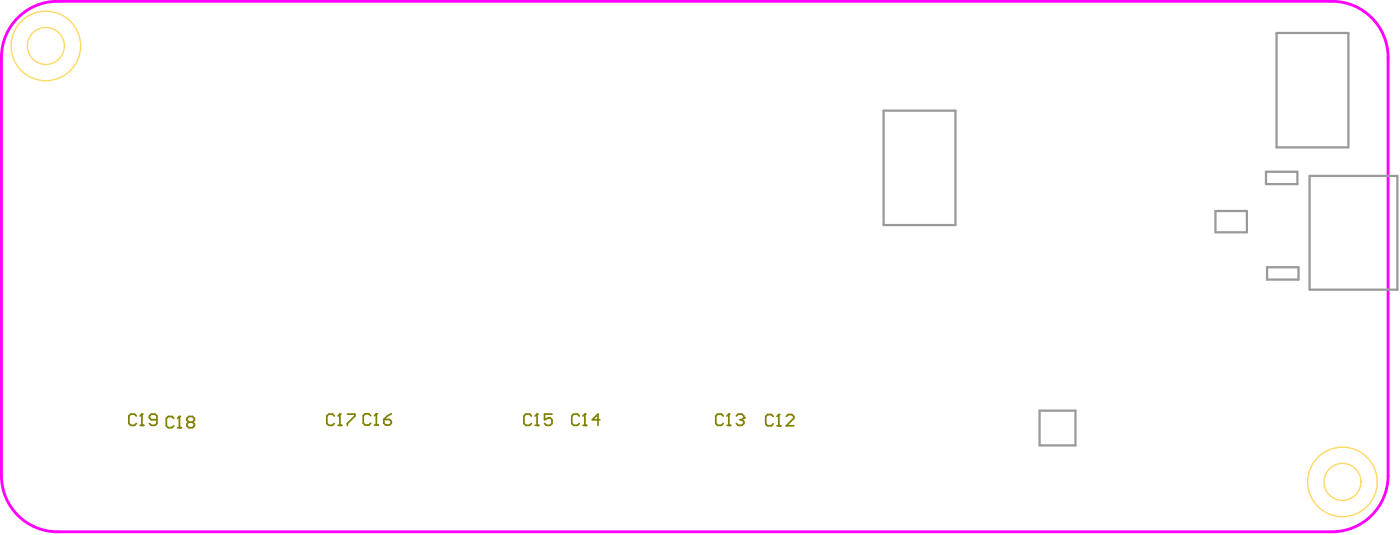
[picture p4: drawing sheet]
<svg xmlns="http://www.w3.org/2000/svg" width="415mm" height="158mm" viewBox="0 0 415 158" stroke-linecap="round" stroke-linejoin="round" font-family="sans-serif">
<path d="M4.8 5.8a16.6 16.6 0 0 1 12.3-5.4h377.9a16.6 16.6 0 0 1 16.7 16.6v123.8a16.6 16.6 0 0 1-16.7 16.6h-377.9a16.6 16.6 0 0 1-16.7-16.6v-123.8a16.5 16.5 0 0 1 4.4-11.2z" fill="none" stroke="#f0f" stroke-width=".85"/>
<g fill="none" stroke="#ffd966" stroke-width=".42">
<circle cx="13.6" cy="13.6" r="5.5"/>
<circle cx="13.6" cy="13.6" r="10.3"/>
<circle cx="398.2" cy="142.7" r="5.5"/>
<circle cx="398.2" cy="142.7" r="10.3"/>
</g>
<path d="M40.4 123.2l-.5-.6h-1.1l-.6 .6v2.2l.6 .5h1.1l.5-.5M41.5 125.9h1.2M42.1 122.6v3.3" fill="none" stroke="#808000" stroke-width=".51"/>
<circle cx="42.1" cy="122.6" r=".25" fill="#808000"/>
<path d="M42.1 122.6l-.6 .6M46.5 124.3h-1.6l-.6-.6v-.5l.6-.6h1.1l.5 .6v2.2l-.5 .5h-1.1l-.6-.5M51.6 123.9l-.6-.6h-1.1l-.6 .6v2.2l.6 .5h1.1l.6-.5M52.7 126.6h1.1M53.2 123.3v3.3" fill="none" stroke="#808000" stroke-width=".51"/>
<circle cx="53.2" cy="123.3" r=".25" fill="#808000"/>
<path d="M53.2 123.3l-.5 .6M56 125l-.6-.6v-.5l.6-.6h1.1l.6 .6v.5l-.6 .6M56 125l-.6 .5v.6l.6 .5h1.1l.6-.5v-.6l-.6-.5M56 125h1.1M99.1 123.2l-.5-.6h-1.1l-.6 .6v2.2l.6 .5h1.1l.5-.5M100.3 125.9h1.1M100.8 122.6v3.3" fill="none" stroke="#808000" stroke-width=".51"/>
<circle cx="100.8" cy="122.6" r=".25" fill="#808000"/>
<path d="M100.8 122.6l-.5 .6M103 122.6h2.2v.6l-2.2 2.2v.5M110 123.1l-.6-.6h-1.1l-.6 .6v2.2l.6 .5h1.1l.6-.5M111.1 125.8h1.1M111.6 122.5v3.3" fill="none" stroke="#808000" stroke-width=".51"/>
<circle cx="111.6" cy="122.5" r=".25" fill="#808000"/>
<path d="M111.6 122.5l-.5 .6M113.8 124.2h1.7l.6 .5v.6l-.6 .5h-1.1l-.6-.5zM116.1 122.5l-1.2 .6-1.1 1.1M157.6 123.2l-.5-.6h-1.1l-.6 .6v2.2l.6 .5h1.1l.5-.5M158.7 125.9h1.1M159.3 122.6v3.3" fill="none" stroke="#808000" stroke-width=".51"/>
<circle cx="159.3" cy="122.6" r=".25" fill="#808000"/>
<path d="M159.3 122.6l-.6 .6M163.7 122.6h-2.2v1.7l1.1-.6h.6l.5 .6v1.1l-.5 .5h-1.1l-.6-.5M171.8 123.2l-.5-.6h-1.2l-.5 .6v2.2l.5 .5h1.2l.5-.5M172.9 125.9h1.1M173.5 122.6v3.3" fill="none" stroke="#808000" stroke-width=".51"/>
<circle cx="173.5" cy="122.6" r=".25" fill="#808000"/>
<path d="M173.5 122.6l-.6 .6M177.9 124.3h-2.2l1.6-1.7v3.3M214.5 123.2l-.5-.6h-1.2l-.5 .6v2.2l.5 .5h1.2l.5-.5M215.6 125.9h1.1M216.2 122.6v3.3" fill="none" stroke="#808000" stroke-width=".51"/>
<circle cx="216.2" cy="122.6" r=".25" fill="#808000"/>
<path d="M216.2 122.6l-.6 .6M218.4 123.2l.5-.6h1.1l.6 .6v.5" fill="none" stroke="#808000" stroke-width=".51"/>
<circle cx="220.6" cy="123.7" r=".25" fill="#808000"/>
<path d="M219.5 124.3h.5M220 124.3l.6 .5v.6l-.6 .5h-1.1l-.5-.5M220.6 123.7l-.6 .6M229.3 123.3l-.5-.6h-1.1l-.6 .6v2.2l.6 .6h1.1l.5-.6M230.4 126.1h1.1M231 122.7v3.4" fill="none" stroke="#808000" stroke-width=".51"/>
<circle cx="231" cy="122.7" r=".25" fill="#808000"/>
<path d="M231 122.7l-.6 .6M233.2 123.3l.6-.6h1.1l.5 .6v.5l-2.2 2.3h2.2" fill="none" stroke="#808000" stroke-width=".51"/>
<path d="M378.6 9.8h21.3v33.8h-21.3zM262.1 32.8h21.3v33.8h-21.3zM375.5 50.9h9.3v3.6h-9.3zM388.4 52.1h26v33.7h-26zM360.5 62.5h9.3v6.3h-9.3zM375.8 79.1h9.3v3.7h-9.3zM308.3 121.6h10.7v10.3h-10.7z" fill="none" stroke="#999" stroke-width=".67"/>
</svg>
